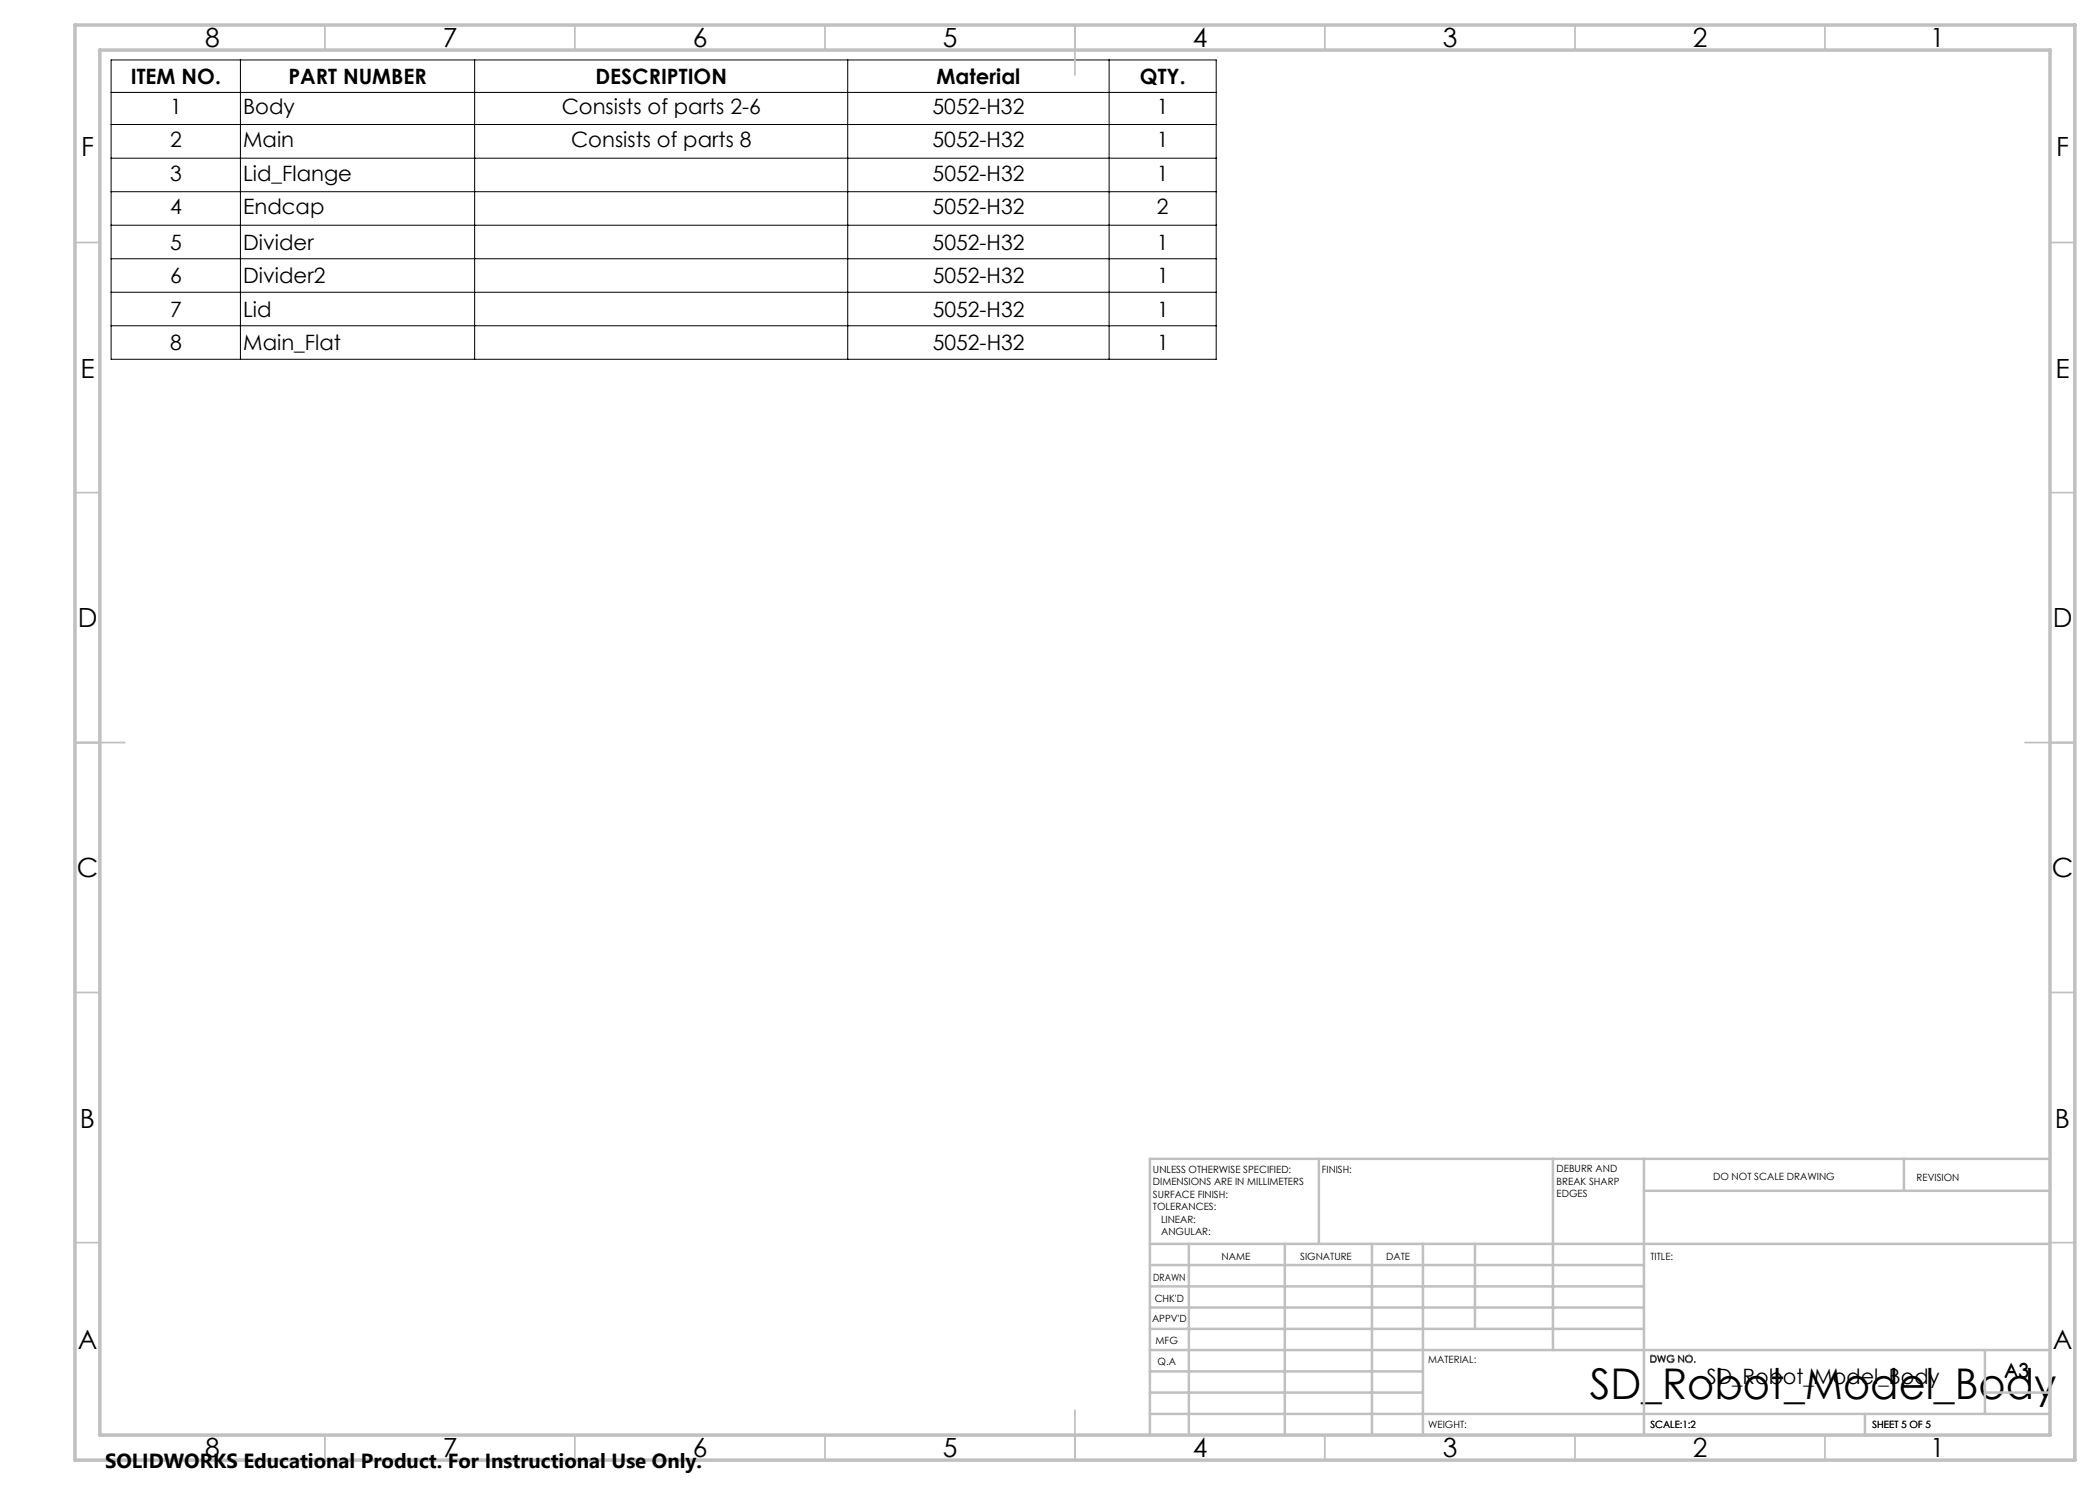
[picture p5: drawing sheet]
<svg xmlns="http://www.w3.org/2000/svg" width="420mm" height="297mm" viewBox="0 0 420 297" stroke-linecap="round" stroke-linejoin="round" font-family="sans-serif">
<defs><g id="words">
<text font-size="8.5" x="317.9" y="279.7">SD_Robot_Model_Body</text>
<g font-size="5.3">
<text x="41" y="9.5">8</text>
<text x="88.5" y="9.5">7</text>
<text x="138.5" y="9.5">6</text>
<text x="188.5" y="9.5">5</text>
<text x="238.5" y="9.5">4</text>
<text x="288.5" y="9.5">3</text>
<text x="338.5" y="9.5">2</text>
<text x="386" y="9.5">1</text>
<text x="16.2" y="31.3">F</text>
<text x="411.2" y="31.3">F</text>
<text x="16.1" y="75.5">E</text>
<text x="411.1" y="75.5">E</text>
<text x="15.5" y="125.5">D</text>
<text x="410.5" y="125.5">D</text>
<text x="15.4" y="175.5">C</text>
<text x="410.4" y="175.5">C</text>
<text x="16" y="225.5">B</text>
<text x="411" y="225.5">B</text>
<text x="15.5" y="269.8">A</text>
<text x="410.5" y="269.8">A</text>
<text x="41" y="291.5">8</text>
<text x="88.5" y="291.5">7</text>
<text x="138.5" y="291.5">6</text>
<text x="188.5" y="291.5">5</text>
<text x="238.5" y="291.5">4</text>
<text x="288.5" y="291.5">3</text>
<text x="338.5" y="291.5">2</text>
<text x="386" y="291.5">1</text>
</g>
<g font-size="4.2">
<text x="26.2" y="16.8">ITEM NO.</text>
<text x="57.7" y="16.8">PART NUMBER</text>
<text x="119.1" y="16.8">DESCRIPTION</text>
<text x="187.3" y="16.8">Material</text>
<text x="228" y="16.8">QTY.</text>
<text x="34" y="22.9">1</text>
<text x="48.6" y="22.9">Body</text>
<text x="112.3" y="22.9">Consists of parts 2-6</text>
<text x="186.5" y="22.9">5052-H32</text>
<text x="231.4" y="22.9">1</text>
<text x="34" y="29.5">2</text>
<text x="48.6" y="29.5">Main</text>
<text x="114.2" y="29.5">Consists of parts 8</text>
<text x="186.5" y="29.5">5052-H32</text>
<text x="231.4" y="29.5">1</text>
<text x="34" y="36.2">3</text>
<text x="48.6" y="36.2">Lid_Flange</text>
<text x="186.5" y="36.2">5052-H32</text>
<text x="231.4" y="36.2">1</text>
<text x="34" y="42.9">4</text>
<text x="48.6" y="42.9">Endcap</text>
<text x="186.5" y="42.9">5052-H32</text>
<text x="231.4" y="42.9">2</text>
<text x="34" y="50">5</text>
<text x="48.6" y="50">Divider</text>
<text x="186.5" y="50">5052-H32</text>
<text x="231.4" y="50">1</text>
<text x="34" y="56.7">6</text>
<text x="48.6" y="56.7">Divider2</text>
<text x="186.5" y="56.7">5052-H32</text>
<text x="231.4" y="56.7">1</text>
<text x="34" y="63.4">7</text>
<text x="48.6" y="63.4">Lid</text>
<text x="186.5" y="63.4">5052-H32</text>
<text x="231.4" y="63.4">1</text>
<text x="34" y="70.1">8</text>
<text x="48.6" y="70.1">Main_Flat</text>
<text x="186.5" y="70.1">5052-H32</text>
<text x="231.4" y="70.1">1</text>
<text x="341.3" y="276.8">SD_Robot_Model_Body</text>
</g>
<text font-size="4.1" x="21" y="293.7">SOLIDWORKS Educational Product. For Instructional Use Only.</text>
<text font-size="3.9" x="400.9" y="275.5">A3</text>
<g font-size="2">
<text x="230.6" y="234.6">UNLESS OTHERWISE SPECIFIED:</text>
<text x="230.6" y="237.1">DIMENSIONS ARE IN MILLIMETERS</text>
<text x="230.6" y="239.6">SURFACE FINISH:</text>
<text x="264.4" y="234.6">FINISH:</text>
<text x="311.3" y="234.5">DEBURR AND</text>
<text x="311.3" y="237">BREAK SHARP</text>
<text x="311.3" y="239.5">EDGES</text>
<text x="342.6" y="236">DO NOT SCALE DRAWING</text>
<text x="383.3" y="236.2">REVISION</text>
<text x="230.6" y="242.1">TOLERANCES:</text>
<text x="232.2" y="244.6">LINEAR:</text>
<text x="232.2" y="247.1">ANGULAR:</text>
<text x="244.3" y="252">NAME</text>
<text x="260" y="251.9">SIGNATURE</text>
<text x="277.2" y="251.9">DATE</text>
<text x="330.1" y="251.9">TITLE:</text>
<text x="230.6" y="256.1">DRAWN</text>
<text x="230.9" y="260.3">CHK'D</text>
<text x="230.4" y="264.4">APPV'D</text>
<text x="231.1" y="268.8">MFG</text>
<text x="231.5" y="273">Q.A</text>
<text x="285.6" y="272.5">MATERIAL:</text>
<text x="329.9" y="272.5">DWG NO.</text>
<text x="285.6" y="285.5">WEIGHT:</text>
<text x="330.1" y="285.6">SCALE:1:2</text>
<text x="374.5" y="285.6">SHEET 5 OF 5</text>
</g>
</g></defs>
<g fill="none" stroke="#000" stroke-width=".2">
<path d="M22.2 12h221v59.9h-221zM22.2 18.5h221M48.1 12v59.9M94.9 12v59.9M169.5 12v59.9M221.8 12v59.9M22.2 24.9h221M22.2 31.6h221M22.2 38.3h221M22.2 45h221M22.2 51.7h221M22.2 58.5h221"/>
<path d="M22.2 65.2h221"/>
</g>
<g fill="none" stroke="#c0c0c0" stroke-width=".35">
<path d="M65 5v5M115 5v5M165 5v5M215 5v10M265 5v5M315 5v5M365 5v5M15 48.5h5M410 48.5h5M15 98.5h5M410 98.5h5M15 148.5h10"/>
<path d="M405 148.5h10M15 198.5h5M410 198.5h5M15 248.5h5M410 248.5h5M65 287v5M115 287v5M165 287v5M215 282v10M265 287v5M315 287v5M365 287v5"/>
</g>
<g fill="none" stroke="#c0c0c0" stroke-width=".5">
<path d="M263.8 231.8v17M310.6 231.8v38.2M328.8 231.8v55.2M328.8 238.2h81.2M380.8 231.8v6.4M410 231.8h-180v55.2M230 248.8h180M230 257.3h98.8M230 253h98.8M237.8 248.8v38.2M257 248.8v38.2M274.4 248.8v38.2"/>
<path d="M284.6 248.8v38.2M295 248.8v17M230 265.8h98.8M230 261.5h98.8M230 278.5h54.6M230 274.3h54.6M230 270h180M397 278.5h13M397 270v12.8M230 282.8h180M373 282.8v4.2"/>
</g>
<path d="M15 5h400v287h-400zM20 10h390v277h-390z" fill="none" stroke="#c0c0c0" stroke-width=".7"/>
<use href="#words"/>
</svg>
